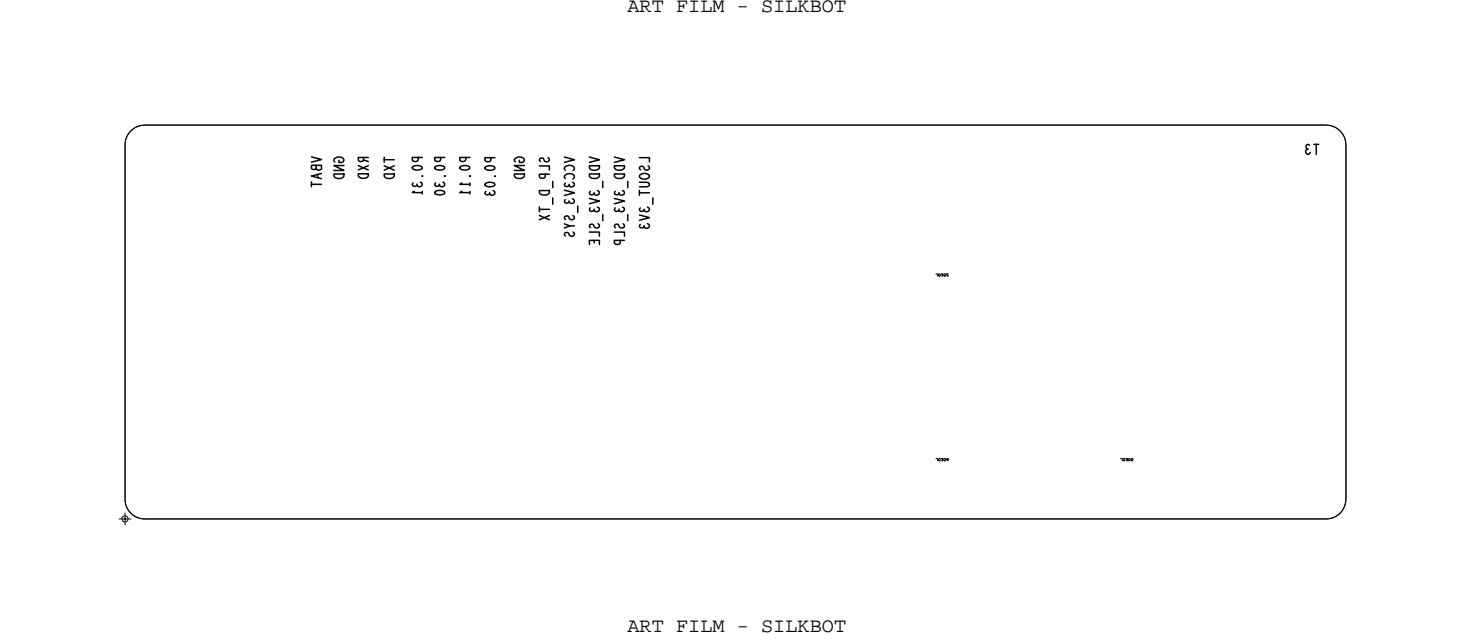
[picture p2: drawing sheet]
<svg xmlns="http://www.w3.org/2000/svg" width="149mm" height="65mm" viewBox="0 0 149 65" stroke-linecap="round" stroke-linejoin="round" font-family="sans-serif">
<defs><g id="words">
<g font-size="2.1">
<text x="63.7" y="1.2">ART FILM - SILKBOT</text>
<text x="63.7" y="64.2">ART FILM - SILKBOT</text>
</g>
<text font-size="1" x="134" y="14.7" transform="rotate(-180 134 14.7)">T3</text>
</g></defs>
<!-- layer: Board Outline -->
<path d="M12.7 14.7v36zM13.3 13.3l.6-.4 .8-.2h120a2.04 2.04 0 0 1 2 2v36a2.02 2.02 0 0 1-2 2h-120a2 2 0 0 1-2-2v-36l.1-.7zM14.7 12.7h120zM14.7 12.7a2 2 0 0 0-2 2M134.7 12.7a2 2 0 0 1 2 2M136.7 14.7v36zM12.7 50.7a2 2 0 0 0 2 2M14.7 52.7h120zM136.7 50.7a2 2 0 0 1-2 2" fill="none" stroke="#000" stroke-width=".1"/>
<!-- layer: Text -->
<g fill="none" stroke="#000" stroke-width=".15">
<path d="M31.6 15.9l1 .3-1 .3M31.6 18.5v.5M31.6 18.7h1M32.1 16.8v.4l.3 .1 .3-.1v-.4h-1.1l.1 .4h.2l.2-.1M32.3 17.7v.4M32.7 17.6l-1.1 .3 1.1 .3M33.9 17.7h1a.55 .55 0 0 1-.4 .4 .55 .55 0 0 1-.6-.2zM34.4 16.3v.2h.3a.28 .28 0 0 0 .2-.3 .28 .28 0 0 0-.3-.2 .47 .47 0 0 0-.7 .4h.1M34.9 16.8h-1l1 .5h-1M36.4 16.8l1 .5M36.4 17.7h1a.55 .55 0 0 1-.4 .4 .55 .55 0 0 1-.6-.2zM36.9 16v.3l-.1 .1a.27 .27 0 0 1-.4-.1v-.3h1"/>
<path d="M36.9 16.3l.5 .1M37.4 16.8l-1 .5M39 16.8l1 .5M39 16v.5M39 16.2h1M39 17.7h1a.55 .55 0 0 1-.4 .4 .55 .55 0 0 1-.6-.2zM40 16.8l-1 .5M41.9 17a.76 .76 0 0 1 1 0 .68 .68 0 0 1-1 0zM42 18.6a.23 .23 0 0 0 0 .3 .23 .23 0 0 0 .3-.1M42.1 19.4l-.2 .2h1M42.5 16v.2a.35 .35 0 0 1-.6 0v-.2h1M42.7 18.5a.25 .25 0 0 1 .1 .3 .25 .25 0 0 1-.2 .2 .25 .25 0 0 1-.3-.3"/>
<path d="M42.9 17.9h.1M42.9 19.4v.3M44.2 19.5a.76 .76 0 0 1 1 .1 .68 .68 0 0 1-1.1 0zM44.2 17a.76 .76 0 0 1 1 0 .68 .68 0 0 1-1.1 0zM44.2 18.6a.23 .23 0 0 0 .1 .3 .23 .23 0 0 0 .3-.1M44.7 16v.2a.35 .35 0 0 1-.5 0v-.2h1M45 18.5a.25 .25 0 0 1 .1 .3 .25 .25 0 0 1-.3 .2 .25 .25 0 0 1-.2-.3M45.2 17.9h.1M46.7 17a.76 .76 0 0 1 1 0 .68 .68 0 0 1-1 0zM46.9 19.4l-.2 .2h1M46.9 18.6l-.2 .1h1M47.3 16v.2a.35 .35 0 0 1-.6 0v-.2h1"/>
<path d="M47.7 17.9h.1M47.7 18.6v.3M47.7 19.4v.3M49.3 18.7a.76 .76 0 0 1 1 0 .68 .68 0 0 1-1.1 0zM49.3 17a.76 .76 0 0 1 1 .1 .68 .68 0 0 1-1.1 0zM49.3 19.4a.23 .23 0 0 0 .1 .4 .23 .23 0 0 0 .3-.1M49.8 16v.3a.35 .35 0 0 1-.5 0v-.3h1M50.1 19.4a.25 .25 0 0 1 .1 .3 .25 .25 0 0 1-.3 .1 .25 .25 0 0 1-.2-.2M50.3 17.9h.1M52.2 17.7h1.1a.55 .55 0 0 1-.5 .4 .55 .55 0 0 1-.6-.2zM52.8 16.3v.2h.3a.28 .28 0 0 0 .2-.3 .28 .28 0 0 0-.4-.2 .47 .47 0 0 0-.6 .4M53.3 16.8h-1.1l1.1 .5h-1.1"/>
<path d="M54.8 16.9h1v.4M54.8 19.4h1a.55 .55 0 0 1-.4 .4 .55 .55 0 0 1-.6-.2zM55.4 17.7v.2a.35 .35 0 0 1-.6 0v-.2h1M55.7 16a.27 .27 0 0 1-.1 .5 .28 .28 0 0 1-.4-.4 .23 .23 0 0 0-.3 0 .23 .23 0 0 0-.1 .2l.1 .1M56.1 18.4v.7M57.3 19.3l1 .3-1 .3M57.3 16l1 .2-1 .3M57.4 18.6a.23 .23 0 0 0 .1 .3 .23 .23 0 0 0 .3-.1M57.4 18.1a.47 .47 0 0 1 .2-.5 .47 .47 0 0 1 .5 .1l.2 .2-.1 .3M57.4 17.3v-.1a.47 .47 0 0 1 .2-.4 .47 .47 0 0 1 .5 .1l.2 .2-.1 .2M58.1 18.5a.25 .25 0 0 1 .2 .3 .25 .25 0 0 1-.3 .2 .25 .25 0 0 1-.2-.3M59.9 16l1 .2-1 .3"/>
<path d="M59.9 17.7h1a.55 .55 0 0 1-.5 .4 .55 .55 0 0 1-.5-.2zM59.9 16.8h1a.55 .55 0 0 1-.5 .5 .55 .55 0 0 1-.5-.3zM59.9 19.4a.23 .23 0 0 0 .1 .4 .23 .23 0 0 0 .3-.1M60.7 19.4a.25 .25 0 0 1 .1 .3 .25 .25 0 0 1-.3 .1 .25 .25 0 0 1-.2-.2M61.2 18.4v.7M62.4 16l1 .2-1 .3M62.4 17.7h1a.55 .55 0 0 1-.4 .4 .55 .55 0 0 1-.6-.2zM62.4 16.8h1a.55 .55 0 0 1-.4 .5 .55 .55 0 0 1-.6-.3zM62.5 19.4a.23 .23 0 0 0 .1 .4 .23 .23 0 0 0 .3-.1M63.2 19.4a.25 .25 0 0 1 .2 .3 .25 .25 0 0 1-.3 .1 .25 .25 0 0 1-.2-.2M63.8 18.4v.7M64.9 18.5h.8l.2 .1 .1 .1-.1 .2-.2 .1h-.8"/>
<path d="M64.9 16h1.1v.4M64.9 19.3v.5M64.9 19.6h1.1M65 17.8a.63 .63 0 0 1 1 .1 .59 .59 0 0 1-1.1 0zM65.8 16.8a.27 .27 0 0 1-.1 .5 .27 .27 0 0 1-.3-.3 .23 .23 0 0 0-.3-.1 .23 .23 0 0 0-.1 .3h.1M132.9 15.1a.25 .25 0 0 0-.3 .2 .25 .25 0 0 0 .2 .3 .25 .25 0 0 0 .3-.1M133.7 14.7v1M54.8 21.9l1 .4M54.8 21v.5M54.8 21.3h1M55.8 21.9l-1 .4M56.1 20.1v.6"/>
<path d="M57.3 22.7l.6 .2h.4M57.4 20.3a.23 .23 0 0 0 .1 .3 .23 .23 0 0 0 .3-.1M57.9 22.9l-.6 .3M58.1 20.2a.25 .25 0 0 1 .2 .3 .25 .25 0 0 1-.3 .2 .25 .25 0 0 1-.2-.3M58.2 23.6a.27 .27 0 0 1-.1 .4 .27 .27 0 0 1-.3-.3 .23 .23 0 0 0-.3-.1 .23 .23 0 0 0-.1 .3v.1M58.2 21.9a.27 .27 0 0 1-.1 .4 .27 .27 0 0 1-.3-.3 .23 .23 0 0 0-.3-.1 .23 .23 0 0 0-.1 .3v.1M58.7 20.9v.7M59.9 23.6h1v.4M59.9 20.2l1 .2-1 .3M59.9 24.8v-.4h1v.4M59.9 21.1a.23 .23 0 0 0 .1 .4 .23 .23 0 0 0 .3-.2M60.4 24.4v.3"/>
<path d="M60.7 21a.25 .25 0 0 1 .1 .3 .25 .25 0 0 1-.3 .2 .25 .25 0 0 1-.2-.3M60.7 22.7a.27 .27 0 0 1 0 .5 .27 .27 0 0 1-.4-.3 .23 .23 0 0 0-.3-.1 .23 .23 0 0 0-.1 .3h.1M61.2 21.8v.6M62.4 23.6h1v.4M62.4 20.2l1 .2-1 .3M62.5 21.1a.23 .23 0 0 0 .1 .4 .23 .23 0 0 0 .3-.2M63 24.4v.3a.35 .35 0 0 1-.6 0v-.3h1M63.2 21a.25 .25 0 0 1 .2 .3 .25 .25 0 0 1-.3 .2 .25 .25 0 0 1-.2-.3M63.3 22.7a.27 .27 0 0 1-.1 .5 .27 .27 0 0 1-.4-.3 .23 .23 0 0 0-.3-.1 .23 .23 0 0 0-.1 .3h.1M63.8 21.8v.6M64.9 21.8l1.1 .3-1.1 .3M65 22.8a.23 .23 0 0 0 .1 .3 .23 .23 0 0 0 .3-.1"/>
<path d="M65 21.1a.23 .23 0 0 0 .1 .4 .23 .23 0 0 0 .3-.2M65.8 22.7a.25 .25 0 0 1 .1 .3 .25 .25 0 0 1-.3 .2 .25 .25 0 0 1-.2-.3M65.8 21a.25 .25 0 0 1 .1 .3 .25 .25 0 0 1-.3 .2 .25 .25 0 0 1-.2-.3M66.3 20.1v.6"/>
</g>
<g fill="none" stroke="#000" stroke-width=".1">
<path d="M95.1 27.9l.1-.1v.3M95.6 27.9l.2-.1-.1 .1M95.7 27.9l.1 .1h-.2M96.3 27.8h-.2l.2 .2h-.1M95.1 46.6h.1v.2M95.6 46.6h.2l-.1 .1M95.7 46.7l.1 .1h-.2M96.3 46.6v.2l-.2-.2h.2M113.8 46.6h.2v.2M114.3 46.6h.2l-.1 .1M114.5 46.7v.1h-.1M114.9 46.6h.1v.1h-.1v.1h.1"/>
<circle cx="95.4" cy="27.9" r=".11"/>
<circle cx="96" cy="27.9" r=".11"/>
<circle cx="95.4" cy="46.7" r=".11"/>
<circle cx="96" cy="46.7" r=".11"/>
<circle cx="114.2" cy="46.7" r=".11"/>
<circle cx="114.7" cy="46.7" r=".11"/>
</g>
<!-- layer: Drawing Origin -->
<path d="M12.1 52.7h1.2M12.5 52.5l.2-.1 .2 .1 .1 .2-.1 .2-.2 .1-.2-.1-.1-.2zM12.7 52.1v1.2" fill="none" stroke="#000" stroke-width=".1"/>
<use href="#words"/>
</svg>
